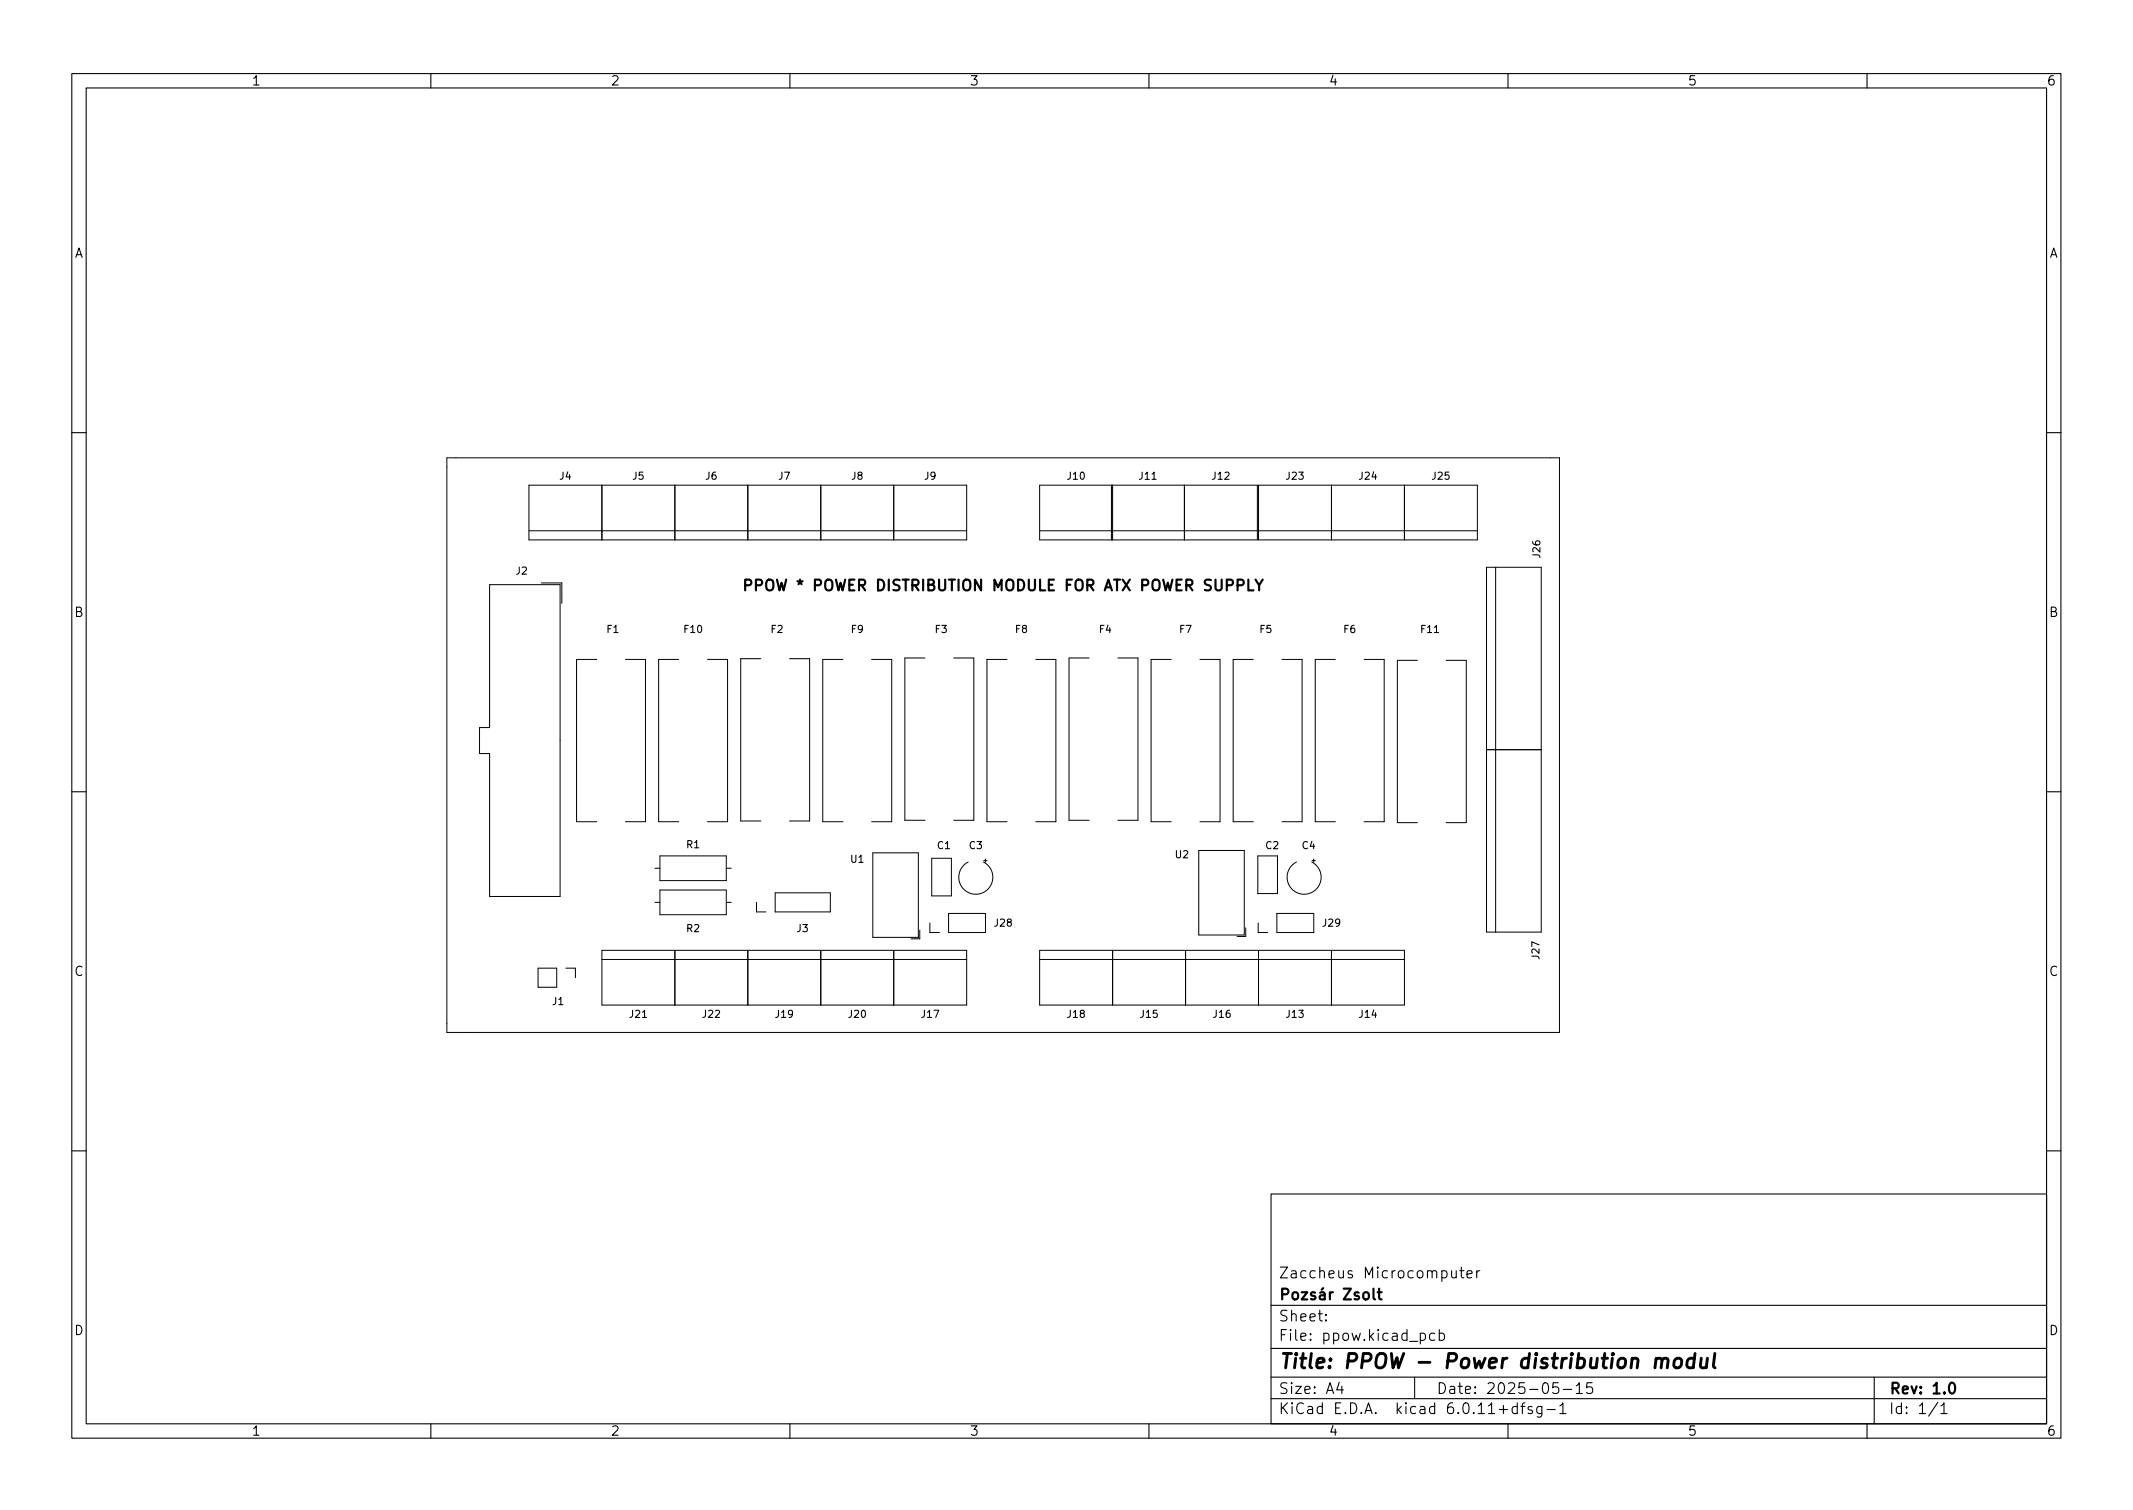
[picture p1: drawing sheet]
<svg xmlns="http://www.w3.org/2000/svg" width="297mm" height="210mm" viewBox="0 0 297 210" stroke-linecap="round" stroke-linejoin="round" font-family="sans-serif">
<defs><g id="words">
<g font-size="2.8">
<text x="178" y="191.2">Title:</text>
<text x="187.3" y="191.2">PPOW -</text>
<text x="202" y="191.2">Power</text>
<text x="212.7" y="191.2">distribution</text>
<text x="231.7" y="191.2">modul</text>
</g>
<g font-size="2.1">
<text x="103.3" y="82.7">PPOW *</text>
<text x="113.6" y="82.7">POWER DISTRIBUTION</text>
<text x="139.2" y="82.7">MODULE FOR ATX POWER SUPPLY</text>
<text x="178" y="178.5">Zaccheus</text>
<text x="189.9" y="178.5">Microcomputer</text>
<text x="178" y="184.5">Sheet:</text>
<text x="187" y="181.5">Zsolt</text>
<text x="178" y="187.2">File:</text>
<text x="184.4" y="187.2">ppow.kicad_pcb</text>
<text x="178" y="197.4">KiCad</text>
<text x="178" y="194.6">Size:</text>
<text x="184.7" y="194.6">A4</text>
<text x="185.7" y="197.4">E.D.A.</text>
<text x="194.6" y="197.4">kicad</text>
<text x="200" y="194.6">Date:</text>
<text x="201.8" y="197.4">6.0.11+dfsg-1</text>
<text x="207" y="194.6">2025-05-15</text>
<text x="263" y="194.6">Rev:</text>
<text x="263" y="197.4">Id:</text>
<text x="267.1" y="197.4">1/1</text>
<text x="269.1" y="194.6">1.0</text>
</g>
<g font-size="1.8">
<text x="35" y="12.3">1</text>
<text x="85" y="12.3">2</text>
<text x="135" y="12.3">3</text>
<text x="185" y="12.3">4</text>
<text x="235" y="12.3">5</text>
<text x="285" y="12.3">6</text>
<text x="10.4" y="36.3">A</text>
<text x="285.4" y="36.3">A</text>
<text x="10.3" y="86.3">B</text>
<text x="285.3" y="86.3">B</text>
<text x="10.3" y="136.3">C</text>
<text x="285.3" y="136.3">C</text>
<text x="10.3" y="186.3">D</text>
<text x="285.3" y="186.3">D</text>
<text x="35" y="200.3">1</text>
<text x="85" y="200.3">2</text>
<text x="135" y="200.3">3</text>
<text x="185" y="200.3">4</text>
<text x="235" y="200.3">5</text>
<text x="285" y="200.3">6</text>
</g>
<g font-size="1.4">
<text x="77.8" y="67.1">J4</text>
<text x="88" y="67.1">J5</text>
<text x="98.1" y="67.1">J6</text>
<text x="108.3" y="67.1">J7</text>
<text x="118.4" y="67.1">J8</text>
<text x="128.6" y="67.1">J9</text>
<text x="148.5" y="67.1">J10</text>
<text x="158.5" y="67.1">J11</text>
<text x="168.6" y="67.1">J12</text>
<text x="178.9" y="67.1">J23</text>
<text x="189.1" y="67.1">J24</text>
<text x="199.3" y="67.1">J25</text>
<text x="214.8" y="77.9" transform="rotate(-90 214.8 77.9)">J26</text>
<text x="71.7" y="80.3">J2</text>
<text x="84.4" y="88.4">F1</text>
<text x="95.1" y="88.4">F10</text>
<text x="107.2" y="88.4">F2</text>
<text x="118.4" y="88.4">F9</text>
<text x="130.1" y="88.4">F3</text>
<text x="141.3" y="88.4">F8</text>
<text x="152.9" y="88.4">F4</text>
<text x="164.1" y="88.4">F7</text>
<text x="175.3" y="88.4">F5</text>
<text x="187" y="88.4">F6</text>
<text x="197.7" y="88.4">F11</text>
<text x="95.5" y="118.4">R1</text>
<text x="130.4" y="118.5">C1</text>
<text x="134.8" y="118.5">C3</text>
<text x="163.5" y="119.8">U2</text>
<text x="176.1" y="118.5">C2</text>
<text x="181.2" y="118.5">C4</text>
<text x="118.3" y="120.4">U1</text>
<text x="95.5" y="130.1">R2</text>
<text x="110.8" y="130.1">J3</text>
<text x="138.3" y="129.3">J28</text>
<text x="184" y="129.3">J29</text>
<text x="214.7" y="133.7" transform="rotate(-90 214.7 133.7)">J27</text>
<text x="76.8" y="140.2">J1</text>
<text x="87.5" y="142">J21</text>
<text x="97.7" y="142">J22</text>
<text x="107.8" y="142">J19</text>
<text x="118" y="142">J20</text>
<text x="128.1" y="142">J17</text>
<text x="148.5" y="142">J18</text>
<text x="158.6" y="142">J15</text>
<text x="168.8" y="142">J16</text>
<text x="178.9" y="142">J13</text>
<text x="189.1" y="142">J14</text>
</g>
</g></defs>
<g fill="none" stroke="#000" stroke-width=".15">
<path d="M10 10.2h277v190.1h-277zM12 12.2h273v186.1h-273zM60 10.2v2M110 10.2v2M160 10.2v2M210 10.2v2M260 10.2v2M10 60.2h2M285 60.2h2M199.8 88.1h.5M10 110.2h2M285 110.2h2"/>
<path d="M10 160.2h2M177 166.3h108v32h-108zM188.3 177l-.4-.1-.2 .2 .1 .3 .5 .1 .1 .1-.1 .3h-.2h-.4M204.3 177.4l.7-.1-.1-.3-.4-.1-.2 .2 .1 .8h.1h.4M205.6 176.9v1M206.1 176.9l-.3 .1-.2 .2M285 160.2h2M60 198.3v2M110 198.3v2M160 198.3v2M177 194.8h108M177 191.8h108"/>
<path d="M177 187.8h108M177 181.8h108M182.5 186.5l.1 .1h-.1h-.1l.1-.1v.1M182.5 185.7l.1 .1h-.1h-.1l.1-.1v.1M184.6 183.8l.1 .1h-.1v-.1v.1M184.6 183l.1 .1h-.1v-.1v.1M197 191.8v3M200.4 185.7l.5-.1 .2 .3v.4l-.1 .3h-.1h-.5M200.4 185.1v1.5M210 198.3v2M215.4 196.3h1.2M217.2 195.8l.4-.5v1.5"/>
<path d="M217.2 196.8h.9M217.7 193.5h1.2M219.5 193l.4-.5v1.5M219.5 194h.9M221.7 192.5h-.7l-.1 .7 .2-.1 .5 .1 .2 .2-.1 .5-.2 .1h-.4l-.2-.1M260 198.3v2M261 191.8v6.5M270.3 195.8l.4-.5v1.5M270.3 196.8h.8"/>
</g>
<path d="M212.9 189.2a.66 .66 0 0 0-1 .3l-.1 .6 .2 .3 .2 .1 .6-.1M230.6 189.3a.49 .49 0 0 1 .9 .1l-.2 1.1M230.6 189.1l-.1 1.4" fill="none" stroke="#000" stroke-width=".4"/>
<path d="M138.5 82.2v-1.5l.5 1.1 .5-1.1v1.5M181.3 179.9h.8l-.8 1h.8M184.3 179.4l-.2 .2M185.2 179.9v1M185.6 179.9l-.3 .1-.1 .2M178.6 180.2h.5a.41 .41 0 0 0 .3-.4 .41 .41 0 0 0-.3-.4h-.5v1.5M180.1 180.1a.41 .41 0 0 1 .4-.2 .41 .41 0 0 1 .3 .3v.4a.41 .41 0 0 1-.4 .3 .41 .41 0 0 1-.4-.3zM183.1 180l-.3-.1-.2 .2v.3l.5 .1 .1 .1-.1 .3h-.1h-.4M183.8 180l.2-.1 .4 .1 .1 .9M184.5 180.3l-.5 .1a.29 .29 0 0 0-.2 .2 .29 .29 0 0 0 .2 .3h.5" fill="none" stroke="#000" stroke-width=".3"/>
<g fill="none" stroke="#000" stroke-width=".14">
<path d="M62.2 63.7h155v80.1h-155zM73.7 67.6h60.9v7.6h-60.9zM73.7 73.9h60.9M83.8 67.6v7.6M94 67.6v7.6M104.1 67.6v7.6M114.3 67.6v7.6M124.5 67.6v7.6M144.8 67.6h30.3v7.6h-30.3zM144.8 73.9h30.3M154.8 67.6v7.6M154.9 67.6v7.6"/>
<path d="M164.9 67.6v7.6M175.3 67.6h30.4v7.6h-30.4zM175.3 73.9h30.4M185.4 67.6v7.6M195.6 67.6v7.6M207 79h7.6v50.8h-7.6zM208.3 79v50.8M68.2 81.4h9.8v43.4h-9.8v-19.9h-1.4v-3.6h1.4zM75.4 81.2h2.8v2.8M83.1 91.8h-2.8v22.6h2.8M87.1 91.8h2.8v22.6h-2.8M94.5 91.8h-2.8v22.6h2.8"/>
<path d="M98.5 91.8h2.8v22.6h-2.8M106 91.7h-2.9v22.6h2.9M109.9 91.7h2.9v22.6h-2.9M117.4 91.8h-2.8v22.6h2.8M121.4 91.8h2.8v22.6h-2.8M128.8 91.6h-2.8v22.6h2.8M132.8 91.6h2.8v22.6h-2.8M140.2 91.8h-2.8v22.6h2.8M144.2 91.8h2.8v22.6h-2.8M151.7 91.6h-2.8v22.6h2.8M155.7 91.6h2.8v22.6h-2.8M163.1 91.8h-2.8v22.6h2.8"/>
<path d="M167.1 91.8h2.8v22.6h-2.8M174.5 91.8h-2.8v22.6h2.8M178.5 91.8h2.8v22.6h-2.8M186 91.8h-2.8v22.6h2.8M190 91.8h2.8v22.6h-2.8M197.4 91.9h-2.8v22.6h2.8M201.4 91.9h2.8v22.6h-2.8M91.9 119.2h9.2v3.4h-9.2zM121.5 118.8h6.4v11.7h-6.4zM129.8 119.5h2.7v5.2h-2.7zM137 119.8h.5M137.2 119.6v.5"/>
<path d="M166.9 118.4h6.4v11.8h-6.4zM175.2 119.2h2.7v5.2h-2.7zM182.7 119.8h.5M182.9 119.6v.5M207 104.4h7.6M74.9 134.8h2.6v2.7h-2.6zM78.8 134.8h1.3v1.3M83.8 133.6h50.8M83.8 132.3h50.8v7.6h-50.8zM91.2 120.9h.7M91.2 125.6h.7M91.9 123.9h9.2v3.5h-9.2z"/>
<path d="M94 132.3v7.6M101.1 120.9h.7M101.1 125.6h.7M104.1 132.3v7.6M105.4 125.6v1.4h1.3M107.9 124.3h7.7v2.7h-7.7zM114.3 132.3v7.6M124.5 132.3v7.6M128.1 129.5v1.2h-1.2M129.5 128.5v1.3h1.3M132.1 127.2h5.1v2.6h-5.1zM134.8 120a2.37 2.37 0 0 0-.8 3.6 2.37 2.37 0 0 0 3.7 0 2.37 2.37 0 0 0-.8-3.6"/>
<path d="M144.8 133.6h50.8M144.8 132.3h50.8v7.6h-50.8zM154.9 132.3v7.6M165.1 132.3v7.6M173.5 129.2v1.2h-1.2M175.2 128.5v1.3h1.3M175.3 132.3v7.6M177.8 127.2h5.2v2.6h-5.2zM180.6 120a2.37 2.37 0 0 0-.8 3.6 2.37 2.37 0 0 0 3.7 0 2.37 2.37 0 0 0-.8-3.6M185.4 132.3v7.6"/>
</g>
<g fill="#fff" stroke="#fff" stroke-width=".14">
<circle cx="69.8" cy="136.1" r="1.75"/>
<circle cx="69.8" cy="71.4" r="1.75"/>
<circle cx="139.7" cy="136.1" r="1.75"/>
<circle cx="209.5" cy="136.1" r="1.75"/>
<circle cx="139.7" cy="71.4" r="1.75"/>
<circle cx="209.5" cy="71.4" r="1.75"/>
<circle cx="91.4" cy="81.5" r=".5"/>
<circle cx="199.4" cy="109.5" r=".5"/>
<circle cx="90.6" cy="105.2" r=".5"/>
<circle cx="96.5" cy="76.4" r=".5"/>
<circle cx="83.8" cy="96.8" r=".5"/>
<circle cx="176.5" cy="120.6" r=".4"/>
<circle cx="176.5" cy="123.1" r=".4"/>
<circle cx="111.8" cy="136.1" r=".76"/>
<circle cx="106.7" cy="136.1" r=".76"/>
<circle cx="119.4" cy="91.8" r=".75"/>
<circle cx="119.4" cy="114.4" r=".75"/>
<circle cx="188" cy="91.8" r=".75"/>
<circle cx="188" cy="114.4" r=".75"/>
<circle cx="126.6" cy="128.5" r=".35"/>
<circle cx="126.6" cy="125.9" r=".35"/>
<circle cx="126.6" cy="123.4" r=".35"/>
<circle cx="126.6" cy="120.8" r=".35"/>
<circle cx="172" cy="128.1" r=".35"/>
<circle cx="172" cy="125.6" r=".35"/>
<circle cx="172" cy="123" r=".35"/>
<circle cx="172" cy="120.5" r=".35"/>
<circle cx="90.2" cy="120.9" r=".4"/>
<circle cx="102.9" cy="120.9" r=".4"/>
<circle cx="107.9" cy="114.3" r=".75"/>
<circle cx="107.9" cy="91.7" r=".75"/>
<circle cx="177.8" cy="71.4" r=".76"/>
<circle cx="182.9" cy="71.4" r=".76"/>
<circle cx="193" cy="136.1" r=".76"/>
<circle cx="188" cy="136.1" r=".76"/>
<circle cx="198.1" cy="71.4" r=".76"/>
<circle cx="203.2" cy="71.4" r=".76"/>
<circle cx="132.1" cy="136.1" r=".76"/>
<circle cx="127" cy="136.1" r=".76"/>
<circle cx="176.5" cy="128.5" r=".5"/>
<circle cx="179.1" cy="128.5" r=".5"/>
<circle cx="181.6" cy="128.5" r=".5"/>
<circle cx="131.1" cy="120.9" r=".4"/>
<circle cx="131.1" cy="123.4" r=".4"/>
<circle cx="199.4" cy="114.5" r=".75"/>
<circle cx="199.4" cy="91.9" r=".75"/>
<circle cx="142.2" cy="91.8" r=".75"/>
<circle cx="142.2" cy="114.4" r=".75"/>
<circle cx="135.9" cy="120.9" r=".4"/>
<circle cx="135.9" cy="123.4" r=".4"/>
<circle cx="210.8" cy="106.9" r=".76"/>
<circle cx="210.8" cy="112" r=".76"/>
<circle cx="210.8" cy="117.1" r=".76"/>
<circle cx="210.8" cy="122.2" r=".76"/>
<circle cx="210.8" cy="127.2" r=".76"/>
<circle cx="130.8" cy="114.2" r=".75"/>
<circle cx="130.8" cy="91.6" r=".75"/>
<circle cx="116.8" cy="71.4" r=".76"/>
<circle cx="121.9" cy="71.4" r=".76"/>
<circle cx="152.4" cy="136.1" r=".76"/>
<circle cx="147.3" cy="136.1" r=".76"/>
<circle cx="91.4" cy="136.1" r=".76"/>
<circle cx="86.4" cy="136.1" r=".76"/>
<circle cx="106.7" cy="125.6" r=".5"/>
<circle cx="109.2" cy="125.6" r=".5"/>
<circle cx="111.8" cy="125.6" r=".5"/>
<circle cx="114.3" cy="125.6" r=".5"/>
<circle cx="157.3" cy="71.4" r=".76"/>
<circle cx="162.4" cy="71.4" r=".76"/>
<circle cx="121.9" cy="136.1" r=".76"/>
<circle cx="116.8" cy="136.1" r=".76"/>
<circle cx="86.4" cy="71.4" r=".76"/>
<circle cx="91.4" cy="71.4" r=".76"/>
<circle cx="96.5" cy="91.8" r=".75"/>
<circle cx="96.5" cy="114.4" r=".75"/>
<circle cx="106.7" cy="71.4" r=".76"/>
<circle cx="111.8" cy="71.4" r=".76"/>
<circle cx="96.5" cy="71.4" r=".76"/>
<circle cx="101.6" cy="71.4" r=".76"/>
<circle cx="101.6" cy="136.1" r=".76"/>
<circle cx="96.5" cy="136.1" r=".76"/>
<circle cx="75.6" cy="84.2" r=".7"/>
<circle cx="75.6" cy="88.4" r=".7"/>
<circle cx="75.6" cy="92.6" r=".7"/>
<circle cx="75.6" cy="96.8" r=".7"/>
<circle cx="75.6" cy="101" r=".7"/>
<circle cx="75.6" cy="105.2" r=".7"/>
<circle cx="75.6" cy="109.4" r=".7"/>
<circle cx="75.6" cy="113.6" r=".7"/>
<circle cx="75.6" cy="117.8" r=".7"/>
<circle cx="75.6" cy="122" r=".7"/>
<circle cx="70.1" cy="84.2" r=".7"/>
<circle cx="70.1" cy="88.4" r=".7"/>
<circle cx="70.1" cy="92.6" r=".7"/>
<circle cx="70.1" cy="96.8" r=".7"/>
<circle cx="70.1" cy="101" r=".7"/>
<circle cx="70.1" cy="105.2" r=".7"/>
<circle cx="70.1" cy="109.4" r=".7"/>
<circle cx="70.1" cy="113.6" r=".7"/>
<circle cx="70.1" cy="117.8" r=".7"/>
<circle cx="70.1" cy="122" r=".7"/>
<circle cx="127" cy="71.4" r=".76"/>
<circle cx="132.1" cy="71.4" r=".76"/>
<circle cx="176.5" cy="114.4" r=".75"/>
<circle cx="176.5" cy="91.8" r=".75"/>
<circle cx="147.3" cy="71.4" r=".76"/>
<circle cx="152.4" cy="71.4" r=".76"/>
<circle cx="188" cy="71.4" r=".76"/>
<circle cx="193" cy="71.4" r=".76"/>
<circle cx="76.2" cy="71.4" r=".76"/>
<circle cx="81.3" cy="71.4" r=".76"/>
<circle cx="78.8" cy="136.1" r=".5"/>
<circle cx="76.3" cy="136.1" r=".5"/>
<circle cx="172.7" cy="136.1" r=".76"/>
<circle cx="167.6" cy="136.1" r=".76"/>
<circle cx="162.6" cy="136.1" r=".76"/>
<circle cx="157.5" cy="136.1" r=".76"/>
<circle cx="130.8" cy="128.5" r=".5"/>
<circle cx="133.4" cy="128.5" r=".5"/>
<circle cx="135.9" cy="128.5" r=".5"/>
<circle cx="167.5" cy="71.4" r=".76"/>
<circle cx="172.6" cy="71.4" r=".76"/>
<circle cx="90.2" cy="125.6" r=".4"/>
<circle cx="102.9" cy="125.6" r=".4"/>
<circle cx="85.1" cy="114.4" r=".75"/>
<circle cx="85.1" cy="91.8" r=".75"/>
<circle cx="210.8" cy="81.5" r=".76"/>
<circle cx="210.8" cy="86.6" r=".76"/>
<circle cx="210.8" cy="91.7" r=".76"/>
<circle cx="210.8" cy="96.8" r=".76"/>
<circle cx="210.8" cy="101.8" r=".76"/>
<circle cx="153.7" cy="114.2" r=".75"/>
<circle cx="153.7" cy="91.6" r=".75"/>
<circle cx="181.6" cy="120.9" r=".4"/>
<circle cx="181.6" cy="123.4" r=".4"/>
<circle cx="182.9" cy="136.1" r=".76"/>
<circle cx="177.8" cy="136.1" r=".76"/>
<circle cx="165.1" cy="91.8" r=".75"/>
<circle cx="165.1" cy="114.4" r=".75"/>
</g>
<use href="#words"/>
</svg>
